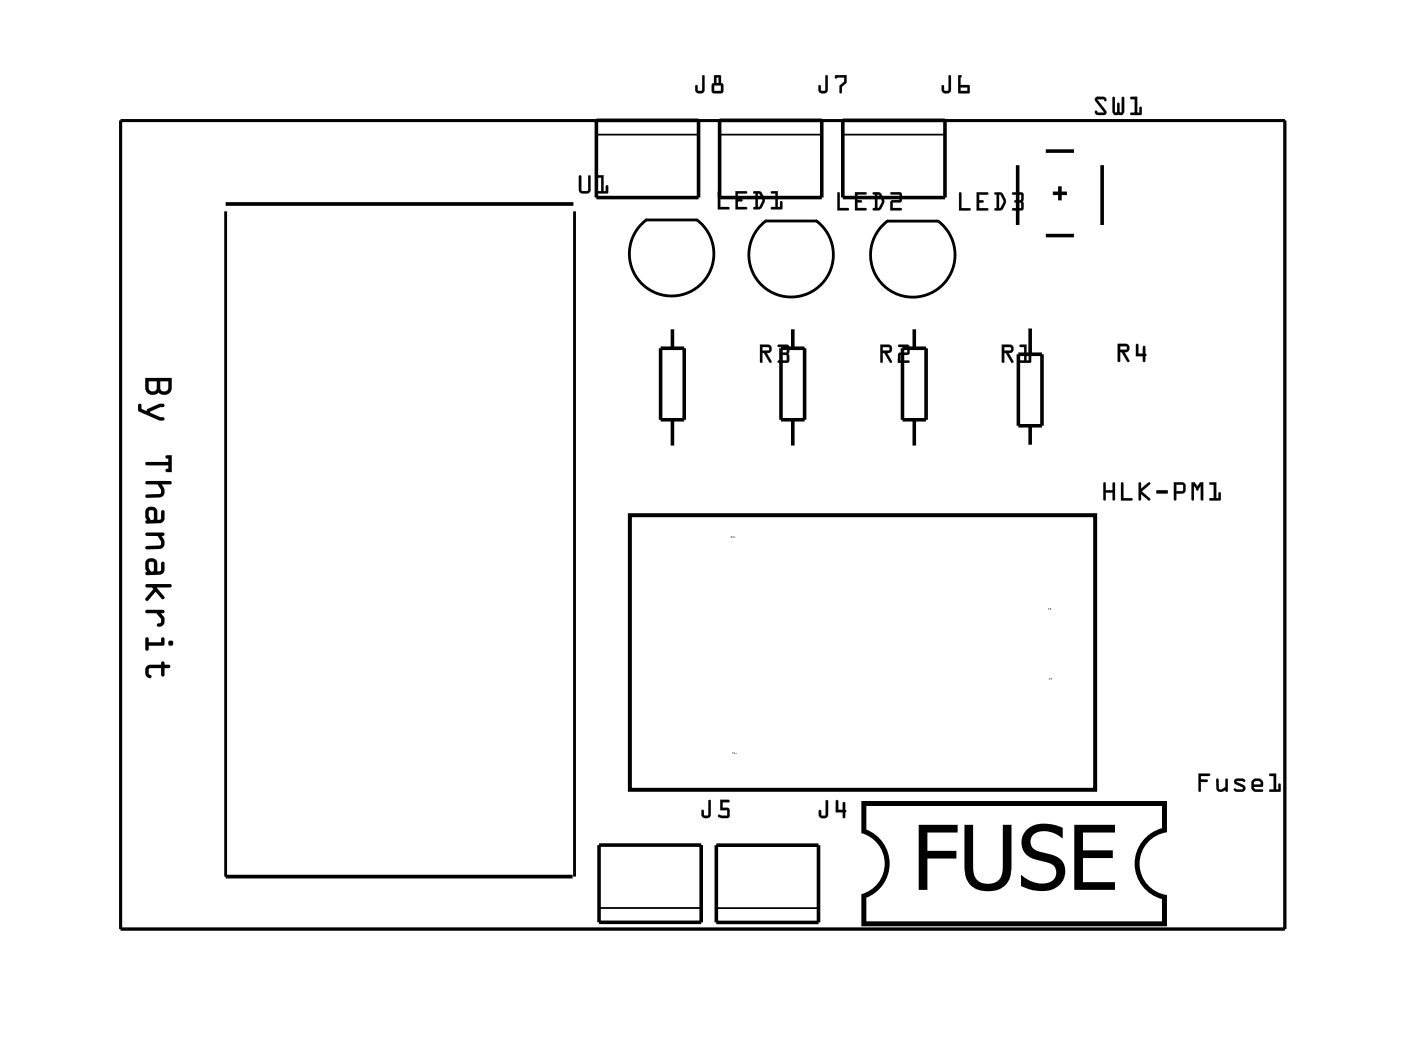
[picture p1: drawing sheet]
<svg xmlns="http://www.w3.org/2000/svg" width="99mm" height="74mm" viewBox="0 0 99 74" stroke-linecap="round" stroke-linejoin="round" font-family="sans-serif">
<path d="M8.6 8.6h82.6v57.4h-82.6zM45.5 16l.4-.4h3.6a3 3 0 0 1 .5 4.3 3 3 0 0 1-4.3 .4 3 3 0 0 1-.2-4.3zM54 16.1l.4-.4h3.6a3 3 0 0 1 .5 4.3 3 3 0 0 1-4.3 .4 3 3 0 0 1-.2-4.3zM63 15.7a3 3 0 0 0-.4 4.4 3 3 0 0 0 4.4 0 3 3 0 0 0-.4-4.4h-3.6" fill="none" stroke="#000" stroke-width=".2"/>
<g fill="#000">
<path d="M41.1 12.5v.7a.4 .4 0 0 0 .1 .5 .4 .4 0 0 0 .5 0l.2-.1v-1.1v-.1l-.1 .1-.1 1-.3 .1-.1-.1v-1zM42.4 12.5v.1h.3v1h-.3v.1h.7v-.5h-.1v.4h-.1v-1.2z"/>
<path d="M41.1 12.5v1l.2 .2a.44 .44 0 0 0 .6-.2v-1h-.1v1l-.4 .1-.1-.1v-1zM41.1 12.5h.2v1l.1 .1 .4-.1v-1h.1v1l-.1 .2h-.5l-.2-.1zM42.4 12.5v.1h.3v1h-.3v.1h.7v-.5h-.1v.4h-.2l.1-1.2zM42.4 12.5l.5-.1v1.2h.1v-.4h.2l-.1 .5h-.7v-.1h.3v-1h-.3z"/>
<path d="M49.9 5.4l-.1 1h-.2l-.1-.3-.1-.1a.35 .35 0 0 0 .1 .6 .35 .35 0 0 0 .5-.3v-.9zM50.7 5.4v.5l-.2 .1 .1 .5 .1 .1h.6l.1-.1v-.5l-.2-.1v-.5zM50.9 5.5h.1v.4h-.1zM50.7 6.1h.5v.4h-.5z"/>
<path d="M49.9 5.4l-.1 1h-.2l-.1-.3-.1-.1v.1v.4l.2 .1h.3l.1-.2v-1l-.1-.1zM49.9 5.4h.1v1a.37 .37 0 0 1-.5 .2 .37 .37 0 0 1-.1-.5h.1l.1 .4 .3-.1zM50.7 5.4v.5l-.2 .1 .1 .6h.7l.1-.1v-.5l-.2-.1v-.5zM50.7 5.4h.5v.5l.2 .1v.5l-.1 .1h-.6l-.2-.1v-.5l.2-.1zM50.9 5.5h.1v.4h-.1zM50.9 5.5v.4h.1v-.4zM50.7 6.1h.5v.4h-.5zM50.7 6.1v.4h.5v-.4z"/>
<path d="M51 13.6v1.3h.8l-.1-.2h-.6v-1.1zM52.2 13.6v1.3h.8v-.2h-.6v-.4h.3v-.1v-.1h-.3v-.4h.6v-.1zM53.5 13.6v.1h.1v1h-.1v.2l.6-.1 .2-.5v-.2a.54 .54 0 0 0-.7-.5zM53.8 13.7l.1 .1 .2 .4-.2 .5h-.1zM54.8 13.6v.1h.3v1h-.3v.1l.7 .1v-.6h-.1v.4h-.2v-1.1z"/>
<path d="M51 13.6v1.3h.7l.1-.1-.1-.1h-.6l.1-1.1h-.2h.1zM51 13.6h.2l-.1 1.1h.6l.1 .2h-.8v-1.3zM52.2 13.6v1.3h.8l.1-.1-.1-.1h-.6v-.4l.3-.1-.3-.1v-.4h.6v-.1zM52.2 13.6h.8v.2l-.6-.1v.4h.3v.1v.1h-.3v.4h.6v.2h-.8zM53.5 13.6v.1h.2v1l-.2 .1 .1 .1 .4-.1 .3-.4v-.3l-.3-.5zM53.5 13.6h.5l.3 .5v.3l-.3 .5-.5-.1v-.1h.1v-1h-.1zM53.8 13.7l.1 .1 .2 .4-.2 .5h-.1zM53.8 13.7v1h.1l.2-.5-.2-.4zM54.7 13.6l.1 .1h.3v1h-.3v.1l.7 .1v-.6h-.1v.4h-.2v-1.1zM54.8 13.6h.4v1.1h.2v-.4h.1v.6l-.8-.1 .1-.1h.3v-1l-.3 .1z"/>
<path d="M58.6 5.4v1h-.3v-.3l-.1-.1a.35 .35 0 0 0 .1 .6 .35 .35 0 0 0 .5-.3v-.9zM59.3 5.4a.1 .1 0 0 0 0 .1 .1 .1 0 0 0 .2 0h.4a.38 .38 0 0 1-.2 .5l-.1 .6h.1h.1a.71 .71 0 0 1 .3-.7v-.6z"/>
<path d="M58.6 5.4v1h-.3v-.3l-.1-.1-.1 .1 .1 .4 .1 .1h.3l.2-.2v-1l-.1-.1zM58.6 5.4h.2v1a.37 .37 0 0 1-.5 .2 .37 .37 0 0 1-.2-.5h.2v.4l.3-.1zM59.3 5.4l.1 .2v-.1h.6v.3l-.4 .3v.5h.1l.1-.4 .3-.3v-.6zM59.3 5.4l.8-.1v.6l-.3 .3-.1 .4h-.1v-.5l.3-.3v-.3h-.4l-.1 .1-.1-.1z"/>
<path d="M59.5 13.7v1.2h.7v-.1h-.6v-1.1zM60.7 13.7v1.2h.8v-.1h-.6v-.4h.3v-.1v-.1h-.3v-.4h.6v-.1zM62 13.7v.1h.1v1h-.1v.1h.5l.3-.5v-.2a.54 .54 0 0 0-.7-.5zM62.3 13.8h.1l.2 .5-.2 .5h-.1zM63.3 13.7v.1h.6v.4l-.6 .1-.1 .6h.8v-.1h-.6v-.4h.5a.34 .34 0 0 0 .1-.5 .2 .2 0 0 0-.2-.2z"/>
<path d="M59.5 13.7v1.2h.7h.1l-.1-.1h-.6v-1.1h-.1l.1-.1zM59.5 13.7h.1v1.1h.6v.1l-.7 .1v-1.3zM60.7 13.7v1.2h.8v-.1h-.6v-.4l.3-.1-.3-.1v-.4h.6v-.1zM60.7 13.6l.8 .1v.1h-.6v.4h.3v.1v.1h-.3v.4h.6v.1l-.8 .1zM62 13.7v.1h.1v1l-.1 .1h.5l.3-.5v-.2l-.3-.5zM62 13.7h.5l.3 .5v.3l-.3 .4h-.5v-.1h.1v-1h-.1zM62.3 13.8h.1l.2 .5-.2 .5h-.1zM62.3 13.8v1l.1-.1 .2-.4-.2-.4zM63.2 13.7l.1 .1h.6v.4l-.6 .1-.1 .6h.8v-.1h-.6v-.4l.6-.1v-.5l-.1-.1zM63.2 13.7l.7-.1 .1 .1v.6l-.6 .1v.4h.6v.1l-.8 .1 .1-.7 .6-.1v-.4h-.6z"/>
<path d="M67.4 5.4l-.1 1h-.2l-.1-.3-.1-.1a.35 .35 0 0 0 .1 .6 .35 .35 0 0 0 .5-.3v-.9zM68.1 5.4l-.1 1.2h.8l.1-.5-.7-.1v-.5l.1-.1zM68.2 6.2h.5v.3h-.5z"/>
<path d="M67.4 5.4l-.1 1h-.2l-.1-.3-.1-.1v.1v.4l.2 .1h.3l.1-.2v-1l-.1-.1zM67.4 5.4h.1v1a.37 .37 0 0 1-.5 .2 .37 .37 0 0 1-.1-.5h.1l.1 .4 .3-.1zM68.1 5.4l-.1 1.2h.8v-.5l-.6-.1v-.5l.1-.1-.1-.1zM68.1 5.4h.2l-.1 .1v.5l.7 .1-.1 .5h-.8zM68.2 6.2h.5v.3h-.5zM68.2 6.2v.3h.5v-.3z"/>
<path d="M68.1 13.7v1.3l.8-.1v-.1h-.6v-1.1zM69.4 13.7v1.3l.7-.1v-.1h-.6v-.4h.3v-.1v-.1h-.3v-.4h.6l.1-.1zM70.6 13.7v.1h.2v1h-.2l.1 .1h.5l.2-.5v-.2a.54 .54 0 0 0-.7-.5zM70.9 13.8l.2 .1 .2 .4-.3 .5h-.1zM71.9 13.7v.1h.6v.4h-.4l-.1 .1 .1 .1h.4v.4h-.6v.1v.1h.3a.34 .34 0 0 0 .5-.2l-.1-.5 .1-.1a.37 .37 0 0 0-.2-.5z"/>
<path d="M68.1 13.7v1.3h.8v-.1l-.1-.1h-.5v-1.1h-.1zM68.1 13.7h.2v1.1h.6v.1l-.8 .1v-1.3h.1zM69.4 13.7v1.3h.7l.1-.1-.1-.1h-.6v-.4l.3-.1-.3-.1v-.4h.6l.1-.1zM69.3 13.7h.9l-.1 .1h-.6v.4h.3l.1 .1-.1 .1h-.3v.4h.6v.1l-.8 .1zM70.6 13.7v.1h.2v1l-.2 .1 .1 .1 .4-.1 .3-.4v-.3l-.3-.5zM70.6 13.7h.5l.3 .5v.3l-.3 .4h-.5v-.1h.2v-1h-.2zM70.9 13.8l.2 .1 .2 .4-.3 .5h-.1zM70.9 13.8v1l.2-.1 .2-.4-.2-.4zM71.9 13.7v.1h.6v.4l-.5 .1 .5 .1v.4h-.6v.1h.7v-1.2zM71.9 13.7h.6l.2 .1-.1 .5 .1 .5-.1 .1h-.7v-.1h.6v-.4h-.4l-.1-.1 .1-.1h.4v-.4h-.6z"/>
<path d="M77.8 7a.56 .56 0 0 0 .3 .6l.3 .4h-.4l-.2-.1a.24 .24 0 0 0 .1 .3 .24 .24 0 0 0 .3 0 .25 .25 0 0 0 .3-.1 .25 .25 0 0 0-.1-.3l-.5-.7 .5-.1 .1 .2a.19 .19 0 0 0 0-.3 .19 .19 0 0 0-.2 0zM79 6.9v1.1l.1 .2h.6l.1-.2v-1.1h-.1v1l-.1 .1-.1-.1v-.5l-.1-.1-.1 .7-.1-.1v-1zM80.3 6.9v.1h.3v1h-.3v.1l.7 .1v-.6h-.1v.4h-.2v-1.1z"/>
<path d="M77.8 7v.2l.6 .8h-.4l-.2-.1v.2h.7v-.2l-.6-.8 .5-.1 .1 .2v-.3h-.6h.1zM77.8 7l.1-.1h-.1h.6l.2 .1v.1l-.1 .1-.1-.2-.5 .1 .6 .8v.2l-.6 .1-.1-.2v-.1l.2 .1h.4l-.6-.8zM79 6.9v1.1l.1 .2h.6l.1-.2v-1.1h-.1v1l-.1 .1-.1-.1v-.6h-.1l-.1 .7-.1-.1v-1h-.1zM79 6.9h.2v1.1l.1-.1v-.5l.1-.1 .1 .1v.5l.1 .1 .1-.1v-1h.1v1.1l-.1 .2h-.6l-.1-.2zM80.3 6.9v.1h.3v1h-.3v.1l.7 .1v-.6h-.1v.4h-.2v-1.1zM80.3 6.9h.5l-.1 1.1h.2v-.4h.1v.6l-.7-.1v-.1h.3v-1l-.3 .1z"/>
<path d="M10.3 26.8v.6a.57 .57 0 0 0 .3 .6 .57 .57 0 0 0 .7-.1 .55 .55 0 0 0 .9-.3v-.8zM11.4 27.1h.6v.5a.3 .3 0 0 1-.3 .2 .3 .3 0 0 1-.3-.2zM10.6 27.1h.5v.5a.3 .3 0 0 1-.3 .2 .3 .3 0 0 1-.2-.2zM9.9 28.7l-.1 .1a.33 .33 0 0 0 .2 .5l1.5 .6a.14 .14 0 0 0 .2-.1 .14 .14 0 0 0-.2-.2l-.8-.3v-.1l.8-.3a.14 .14 0 0 0 .2-.1 .14 .14 0 0 0-.2-.1l-1 .3-.1 .2a.36 .36 0 0 1-.4-.4zM10.4 32.8v.3h1.6v.2a.16 .16 0 0 0-.3 .1 .13 .13 0 0 0 .2 .1h.3v-1.2h-.3a.14 .14 0 0 0-.2 .2 .16 .16 0 0 0 .3 .1v.2zM10.4 34.2v.2h.8l.2 .4a.19 .19 0 0 1 0 .2 .19 .19 0 0 1-.2 .1l-.9 .1v.1l.2 .1a1.26 1.26 0 0 0 1.1-.3l.1-.4-.2-.3h.6l.1-.1-.1-.1zM10.4 36.1a.72 .72 0 0 0 0 .8 .12 .12 0 0 0-.1 .2 .12 .12 0 0 0 .2 .1h.5a.57 .57 0 0 0 .6-.3 .57 .57 0 0 0 0-.7l-.2 .1v.5l-.2 .1a.76 .76 0 0 0-.2-.9h-.4zM10.6 36.3l.2-.1 .1 .1v.6a.15 .15 0 0 1-.1 0 .15 .15 0 0 1-.2-.1v-.1zM10.4 37.9v.2h.8l.2 .4a.19 .19 0 0 1 0 .2 .19 .19 0 0 1-.2 .1h-.7a.12 .12 0 0 0-.2 .1 .12 .12 0 0 0 .1 .1h.1a1.26 1.26 0 0 0 1.1-.2l.1-.4-.2-.3 .2-.1-.1-.2zM10.4 39.8a.72 .72 0 0 0 0 .8 .12 .12 0 0 0-.1 .2 .12 .12 0 0 0 .2 .1l.5-.1a.57 .57 0 0 0 .6-.2 .57 .57 0 0 0 0-.7l-.2 .1v.5l-.2 .1a.76 .76 0 0 0-.2-.9h-.4zM10.6 39.9h.2l.1 .1v.5a.15 .15 0 0 1-.1 .1 .15 .15 0 0 1-.2-.1v-.2zM10.4 41.5v.2h.4l.1 .1a1.15 1.15 0 0 0-.5 .8 .23 .23 0 0 0 .3-.2l.4-.4 .1 .2a.49 .49 0 0 0 .4 .3l.1-.1-.6-.7h1l.1-.1v-.1zM10.4 43.3l-.1 .2 .1 .1a.72 .72 0 0 1 1 .6 .19 .19 0 0 0-.2 .1 .19 .19 0 0 0 0 .2 .48 .48 0 0 0 .5-.3 .48 .48 0 0 0-.2-.6h-.1a.15 .15 0 0 0 .2-.1 .15 .15 0 0 0 0-.2zM10.4 45.3l-.1 .8 .1 .1 .2-.1v-.2h1l.1-.2a.26 .26 0 0 0-.2-.4l-.1 .3h-.8l-.1-.3zM11.9 45.7a.2 .2 0 0 0 .4 0 .2 .2 0 0 0-.4 0zM10.4 47.3a.51 .51 0 0 0 .3 .9l.1-.1-.1-.2a.26 .26 0 0 1-.1-.3l.1-.1h.7v.5l.2 .1 .1-.1v-.5h.2a.14 .14 0 0 0 .2-.2 .12 .12 0 0 0-.2-.1h-.2a.14 .14 0 0 0-.1-.2 .14 .14 0 0 0-.2 .1v.1h-.8z"/>
<path d="M10.3 26.8v.8l.3 .4h.4l.3-.1 .1 .1h.4l.3-.2 .1-1zM10.3 26.8h1.9v.8l-.2 .4a.61 .61 0 0 1-.7-.1l-.2 .1h-.4a.49 .49 0 0 1-.4-.4zM11.4 27.1h.6v.5l-.1 .2h-.3l-.2-.1zM11.4 27.1v.6l.2 .1 .3-.1 .1-.1v-.5zM10.6 27.1h.5v.5l-.1 .2h-.2l-.2-.1zM10.6 27.1v.6l.2 .1 .2-.1 .1-.1v-.5zM9.9 28.7v.5l1.6 .7a.14 .14 0 0 0 .2-.1 .14 .14 0 0 0-.2-.2l-.8-.3v-.1l.7-.3h.2v-.2h-.3l-.8 .3-.1 .2-.4-.2v-.2zM9.9 28.7l.1 .1v.2l.4 .2 .1-.2 .8-.3h.3v.2h-.2l-.7 .3v.1l.7 .3h.2l.1 .2-.4 .1-1.4-.7zM10.4 32.8v.3h1.6v.2h-.2v.2h.4v-1.2l-.4 .1v.1l.2 .1v.2zM10.4 32.8h1.6v-.2l-.2-.1v-.1l.4-.1v1.2h-.4v-.2h.2v-.2h-1.6zM10.4 34.2v.2h.8l.2 .4-.1 .3h-.9l-.1 .1 .1 .2 1.1-.1 .1-.2 .1-.2-.2-.5h.6l.1-.1-.1-.1zM10.4 34.2h1.8l-.1 .2h-.6l.2 .3a.46 .46 0 0 1-.6 .6h-.8l.1-.2h.9l.1-.1v-.2l-.2-.4h-.8zM10.4 36.1l-.1 .2v.4l.1 .2-.1 .1v.2h1.1a.64 .64 0 0 0 .3-.9l-.1-.1-.1 .1-.1 .5-.2 .1v-.6l-.1-.2-.4-.1zM10.4 36.1l.2-.1h.4a.76 .76 0 0 1 .2 .9l.2-.1v-.5l.2-.1 .1 .1v.6a.56 .56 0 0 1-.7 .3h-.6a.12 .12 0 0 1-.1-.1 .12 .12 0 0 1 .1-.2l-.1-.2v-.4zM10.6 36.3l.2-.1 .1 .1v.5l-.1 .1h-.1l-.1-.2zM10.6 36.3v.4l.1 .2h.1l.1-.1v-.5l-.1-.1zM10.4 37.9v.2h.8l.2 .4-.1 .2-.9 .1-.1 .1 .1 .1h1l.2-.1 .1-.4-.2-.4 .2-.1-.1-.1zM10.4 37.9l1.2-.1 .1 .2-.2 .1 .2 .3a.46 .46 0 0 1-.6 .6h-.8l.1-.2 .9-.1h.1v-.2l-.2-.4h-.8zM10.4 39.8l-.1 .2v.4l.1 .2-.1 .1v.1h1.1a.64 .64 0 0 0 .3-.8l-.1-.1h-.1l-.1 .6-.2 .1v-.6l-.1-.2-.4-.1zM10.4 39.8l.2-.1h.4a.76 .76 0 0 1 .2 .9l.2-.1v-.5l.2-.1 .1 .1v.5a.56 .56 0 0 1-.7 .3l-.6 .1a.12 .12 0 0 1-.1-.2 .12 .12 0 0 1 .1-.1l-.1-.2v-.4zM10.6 39.9h.2l.1 .1v.5l-.1 .1h-.1l-.1-.3zM10.6 39.9v.4l.1 .3h.1l.1-.1v-.5l-.1-.1zM10.4 41.5v.2h.4l.1 .1-.6 .7 .1 .2 .7-.7 .4 .5h.1l.1-.1-.6-.7h1l.1-.1-.1-.1zM10.4 41.5h1.7l.1 .1-.1 .1h-1l.6 .8a.14 .14 0 0 1-.2 .1 .14 .14 0 0 1-.1-.1l-.3-.5-.6 .6h-.1a1.15 1.15 0 0 1 .5-.8l-.1-.1h-.4zM10.4 43.4v.1l.7 .1 .3 .4v.2l-.3 .2 .1 .1h.2a.58 .58 0 0 0 .3-.7l-.3-.2 .3-.1-.1-.2zM10.4 43.3h1.2l.1 .2-.3 .1 .3 .3v.3a.28 .28 0 0 1-.2 .3 .28 .28 0 0 1-.4-.1l.3-.2v-.2l-.3-.4h-.7zM10.4 45.3l-.1 .8 .1 .1 .2-.1v-.2h1l.1-.1v-.4l-.1-.1-.2 .1v.2h-.8l-.1-.3zM10.4 45.3h.1l.1 .3h.8v-.2a.14 .14 0 0 1 .2-.1 .14 .14 0 0 1 .1 .2l-.1 .4h-1v.2l-.2 .1-.1-.1zM11.9 45.7a.2 .2 0 0 0 .4 0 .2 .2 0 0 0-.4 0zM11.9 45.7a.2 .2 0 0 1 .4 0 .2 .2 0 0 1-.4 0zM10.4 47.3l-.1 .2v.4l.1 .2 .2 .1 .2-.1-.2-.3v-.3h.8v.5l.2 .1 .1-.1v-.5l.3-.1 .1-.1-.1-.1h-.3v-.1l-.1-.1-.2 .1v.1h-.8zM10.4 47.3l.2-.1h.8v-.1l.2-.1 .1 .1v.1l.4 .1-.1 .1-.3 .1v.5l-.1 .1-.2-.1v-.5h-.8v.3l.1 .2a.16 .16 0 0 1-.1 .2 .16 .16 0 0 1-.2-.1l-.1-.3v-.3z"/>
<path d="M52.2 38.1v.1zM52.1 38.2a.05 .05 0 0 1 .1 0 .05 .05 0 0 1-.1 0zM52.1 38.1l-.1 .1 .1-.1v.1zM52.1 38.1v.1v-.1l-.1 .1zM51.9 38.1a.05 .05 0 0 0 .1 0 .05 .05 0 0 0-.1 0zM51.9 38.1a.05 .05 0 0 1 .1 0 .05 .05 0 0 1-.1 0zM51.9 38.1a.05 .05 0 0 1 .1 0 .05 .05 0 0 1-.1 0zM51.9 38.1a.05 .05 0 0 0 .1 0 .05 .05 0 0 0-.1 0z"/>
<path d="M52.1 38.1a.05 .05 0 0 0 .1 0 .05 .05 0 0 0-.1 0zM52.1 38.1l-.1 .1 .1-.1v.1zM51.9 38.1a.05 .05 0 0 0 .1 0 .05 .05 0 0 0-.1 0zM51.9 38.1a.05 .05 0 0 1 .1 0 .05 .05 0 0 1-.1 0z"/>
<path d="M54 24.5v1.3l.1-.1v-.6h.1l.4 .6h.2l-.4-.6a.3 .3 0 0 0 .4-.3 .3 .3 0 0 0-.3-.3zM54.1 24.6l.5 .1v.1l-.5 .1zM55.3 24.5v.1h.6v.4h-.5v.1v.1h.5v.4h-.6l-.1 .1 .1 .1h.3a.34 .34 0 0 0 .4-.2v-.5v-.1a.37 .37 0 0 0-.1-.5z"/>
<path d="M54 24.5v1.3l.1-.1v-.6h.2l.3 .6h.2l-.4-.6a.29 .29 0 0 0 .4-.3 .29 .29 0 0 0-.3-.3zM54 24.5h.6l.2 .1v.3l-.4 .2 .4 .6v.1l-.2-.1-.4-.6h-.1v.6h-.1zM54.1 24.6h.5v.2l-.5 .1zM54.1 24.6v.3l.5-.1v-.2zM55.2 24.5l.1 .1h.6v.4l-.5 .1 .5 .1v.4h-.6l-.1 .1h.8v-1.2zM55.2 24.5h.7l.1 .1v.5l.1 .5-.1 .2-.8-.1 .1-.1h.6l-.1-.4h-.4v-.1v-.1h.4l.1-.4-.6 .1z"/>
<path d="M62.5 24.5l.1 1.3 .1-.1v-.6h.1l.4 .6h.1l-.3-.6a.3 .3 0 0 0 .3-.3 .3 .3 0 0 0-.3-.3zM62.7 24.6l.4 .1 .1 .1-.5 .1zM63.8 24.5v.1h.6v.4l-.6 .1v.7h.7v-.2h-.6v-.4h.5a.34 .34 0 0 0 .2-.5 .2 .2 0 0 0-.3-.2z"/>
<path d="M62.5 24.5l.1 1.3 .1-.1v-.6h.1l.4 .6h.1l-.3-.6a.29 .29 0 0 0 .3-.3 .29 .29 0 0 0-.3-.3zM62.5 24.5h.6l.2 .1v.3l-.3 .2 .3 .6v.1l-.1-.1-.4-.6h-.1v.6h-.2zM62.7 24.6h.4l.1 .2-.5 .1zM62.7 24.6v.3l.5-.1-.1-.2zM63.8 24.5v.1h.6v.5h-.6v.7h.7l.1-.1-.1-.1h-.6v-.4h.6l.1-.6-.2-.1zM63.8 24.5h.7l.1 .1-.1 .6h-.6v.4h.6l.1 .2h-.8v-.7l.6-.1v-.4l-.6 .1z"/>
<path d="M71.1 24.5l.1 1.3 .1-.1v-.6h.1l.4 .6h.1l-.3-.6a.3 .3 0 0 0 .4-.3 .3 .3 0 0 0-.4-.3zM71.3 24.6l.4 .1 .1 .1-.5 .1zM72.4 24.5l.1 .1h.2v1h-.2l-.1 .1 .8 .1v-.6h-.1v.4h-.2v-1.1z"/>
<path d="M71.1 24.5l.1 1.3 .1-.1v-.6h.1l.4 .6h.1l-.3-.6a.29 .29 0 0 0 .4-.3 .29 .29 0 0 0-.4-.3zM71.1 24.5h.7l.2 .1-.1 .3-.3 .2 .4 .6-.1 .1-.1-.1-.4-.6h-.1v.6h-.2zM71.3 24.6h.4l.1 .2-.5 .1zM71.3 24.6v.3l.5-.1-.1-.2zM72.4 24.5l.1 .1h.2v1h-.2l-.1 .1 .8 .1v-.6h-.1v.4h-.2v-1.1zM72.4 24.5h.5v1.1h.2l-.1-.4h.2v.6l-.8-.1 .1-.1h.2v-1l-.2 .1z"/>
<path d="M78.4 34.3v1.2h.1v-.5h.5v.5h.1l.1-1.2h-.2v.5h-.5v-.5zM79.6 34.3v1.2h.8v-.1h-.6v-1.1zM80.9 34.3v1.2h.1v-.4l.6 .4 .1-.1-.6-.5 .6-.6h-.2l-.5 .4v-.4zM82.1 34.8l.1 .3h.7v-.1v-.2zM83.4 34.3v1.2h.1v-.4h.2a.39 .39 0 0 0 .5-.2 .39 .39 0 0 0 0-.4 .39 .39 0 0 0-.5-.2zM83.5 34.4h.5v.5h-.5zM84.6 34.3v1.2h.2v-1l.2 .3 .3-.3v1h.1v-1.2h-.2l-.2 .2-.2-.2zM85.9 34.3v.1h.3v1h-.3v.1h.7v-.5h-.1v.4h-.1v-1.1z"/>
<path d="M78.4 34.3v1.2h.1v-.5h.5v.5h.1l.1-1.2h-.2v.5h-.5v-.5zM78.4 34.3h.1v.5h.5v-.5h.2l-.1 1.2h-.1v-.5h-.5v.5h-.1zM79.6 34.3v1.2l.8 .1v-.1l-.1-.1h-.5v-1.1h-.1v-.1zM79.6 34.3h.2v1.1h.6v.1l-.8 .1v-1.3h.1zM80.9 34.3v1.2h.1v-.4l.5 .4h.2v-.1l-.6-.5 .6-.6h-.2l-.5 .4v-.4zM80.9 34.3h.1v.4l.5-.4a.1 .1 0 0 1 .2 0 .1 .1 0 0 1-.1 .1l-.5 .5 .6 .6h-.2l-.5-.4v.4l-.1 .1zM82.1 34.9v.1l.8 .1v-.1v-.2zM82.1 34.8h.8v.2v.1h-.7zM83.4 34.3v1.2l.1-.5h.6l.1-.5-.2-.2zM83.4 34.2l.6 .1a.49 .49 0 0 1 0 .8h-.5v.4h-.1zM83.5 34.4h.5v.5h-.5zM83.5 34.4v.5h.5v-.4zM84.6 34.3v1.2h.2v-1l.2 .3 .3-.3v1h.1v-1.2h-.2l-.2 .3-.2-.3zM84.6 34.2h.2l.2 .3 .2-.3h.2v1.3h-.1v-1l-.3 .4-.2-.4v1h-.2zM85.9 34.3v.1h.3v1h-.3v.1l.7 .1v-.6h-.1v.4h-.1v-1.1zM85.9 34.3l.5-.1v1.2h.1v-.4h.2l-.1 .5h-.7v-.1h.3v-1h-.3z"/>
<path d="M79.4 24.4v1.3h.1v-.7h.2l.3 .7h.2l-.4-.7a.3 .3 0 0 0 .4-.3 .3 .3 0 0 0-.3-.3zM79.5 24.6h.5v.2h-.5zM80.7 24.4v.9h.5v.4h.1l.1-.5-.1-.1v-.5h-.1v.5h-.4v-.6z"/>
<path d="M79.4 24.4v1.3h.1v-.7h.2l.3 .7h.2l-.4-.7a.29 .29 0 0 0 .4-.3 .29 .29 0 0 0-.3-.3zM79.4 24.4h.6l.2 .2v.3l-.4 .1 .4 .6v.1h-.2l-.3-.7h-.2v.7h-.1zM79.5 24.6h.5v.2l-.5 .1zM79.5 24.6v.2h.5v-.2zM80.7 24.5v.8h.5v.4h.1v-.4l.1-.1-.1-.1v-.5h-.1v.5h-.4v-.6v-.1zM80.7 24.4l.1 .1v.6h.4v-.5h.1v.5l.1 .1-.1 .1v.4h-.1v-.4h-.5z"/>
<path d="M50.3 56.8v1.1h-.3v-.3l-.1-.1a.35 .35 0 0 0 .1 .6 .35 .35 0 0 0 .5-.3v-.9zM51.1 56.8v.7h.5v.4h-.3a.12 .12 0 0 0-.2-.1 .12 .12 0 0 0-.1 .2 .12 .12 0 0 0 .2 .1h.5l.1-.1v-.5l-.1-.1h-.4v-.4h.4l.1-.1-.1-.1z"/>
<path d="M50.3 56.9v1h-.3v-.3l-.1-.1-.1 .1v.4l.2 .1h.3l.2-.2v-1l-.1-.1zM50.3 56.8l.2 .1v1a.37 .37 0 0 1-.5 .2 .37 .37 0 0 1-.2-.5h.2v.3h.3zM51.1 56.8v.7h.5v.4h-.5l-.1 .1 .2 .1h.5l.1-.1v-.5l-.1-.1h-.4v-.4h.4l.1-.1-.1-.1zM51.1 56.8h.7l-.1 .2h-.4v.4h.5v.6l-.1 .1-.7-.1a.1 .1 0 0 1 0-.1 .1 .1 0 0 1 .2 0h.4v-.4l-.5 .1z"/>
<path d="M52.2 53.5a.05 .05 0 0 1 .1 0 .05 .05 0 0 1-.1 0zM52.2 53.4l-.1 .2 .1-.1v.1zM52.2 53.4v.2v-.1l-.1 .1zM52 53.5a.05 .05 0 0 0 .1 0 .05 .05 0 0 0-.1 0zM52 53.5a.05 .05 0 0 1 .1 0 .05 .05 0 0 1-.1 0zM52 53.5a.05 .05 0 0 1 .1 0 .05 .05 0 0 1-.1 0zM52 53.5a.05 .05 0 0 0 .1 0 .05 .05 0 0 0-.1 0z"/>
<path d="M52.2 53.5a.05 .05 0 0 0 .1 0 .05 .05 0 0 0-.1 0zM52.2 53.4l-.1 .2 .1-.1v.1zM52 53.5a.05 .05 0 0 0 .1 0 .05 .05 0 0 0-.1 0zM52 53.5a.05 .05 0 0 1 .1 0 .05 .05 0 0 1-.1 0z"/>
<path d="M58.7 56.8l-.1 1.1h-.3v-.3l-.1-.1a.35 .35 0 0 0 .1 .6 .35 .35 0 0 0 .5-.3v-.9zM59.4 56.8v.9h.4v.3l.2 .1 .1-.5-.1-.1v-.5h-.1h-.1v.5h-.3v-.6z"/>
<path d="M58.6 56.9v1h-.3v-.3l-.1-.1-.1 .1 .1 .4 .2 .1h.2l.2-.2v-1l-.1-.1zM58.7 56.8l.1 .1v1a.37 .37 0 0 1-.5 .2 .37 .37 0 0 1-.2-.5h.2l.1 .3h.2zM59.4 56.9v.8h.5v.4h.1v-.4l.1-.1-.1-.1v-.5h-.2l.1 .5h-.4v-.6v-.1zM59.4 56.8l.1 .1v.6h.3v-.5h.1h.1v.5l.1 .1-.1 .1v.4h-.2v-.4h-.5z"/>
<path d="M65.2 58.6h2.8v.5h-2.1v1.3h2v.6h-2v2.2h-.7zM68.5 58.6h.6v2.9a1.08 1.08 0 0 0 1 1.3 1.08 1.08 0 0 0 1.1-1.3v-2.9h.6v2.9a1.62 1.62 0 0 1-2.1 1.8 1.52 1.52 0 0 1-1.2-1.8zM73 58.9a2.52 2.52 0 0 1 2.5-.1v.7a1.84 1.84 0 0 0-2.1-.3 .73 .73 0 0 0-.2 .8 .73 .73 0 0 0 .7 .5 2.98 2.98 0 0 1 1.5 .7 1.4 1.4 0 0 1 0 1.5 1.4 1.4 0 0 1-1.4 .6l-.8-.1-.7-.3v-.7a2 2 0 0 0 2.2 .3 .75 .75 0 0 0 .3-.8 .75 .75 0 0 0-.8-.5h-.2a1.49 1.49 0 0 1-1.5-1.4 1.2 1.2 0 0 1 .5-.9zM76.3 58.6h2.9v.5h-2.3v1.3h2.1v.5h-2.1v1.8h2.3v.5h-2.9z"/>
<path d="M65.2 58.6h2.8v.5h-2.1v1.3h2v.6h-2v2.2h-.7zM65.2 58.6v4.6h.7v-2.2h2v-.6h-2v-1.3h2.1v-.5zM68.5 58.6h.6v2.9a1.09 1.09 0 0 0 .6 1.2 1.09 1.09 0 0 0 1.3-.3l.2-.7v-3.1h.6v2.9a1.62 1.62 0 0 1-2.1 1.8 1.52 1.52 0 0 1-1.2-1.8zM68.5 58.6v3.2l.2 .7 .2 .4a2 2 0 0 0 2.5 0l.2-.4 .2-.7v-3.2h-.6v2.9a1.09 1.09 0 0 1-.6 1.2 1.09 1.09 0 0 1-1.3-.3l-.2-.7v-3.1zM73 58.9a2.58 2.58 0 0 1 2.5-.1l-.1 .7a1.79 1.79 0 0 0-2-.3 .7 .7 0 0 0-.2 .8 .7 .7 0 0 0 .6 .5h.1a2.98 2.98 0 0 1 1.5 .7 1.4 1.4 0 0 1 0 1.5 1.4 1.4 0 0 1-1.4 .6 3.3 3.3 0 0 1-1.5-.4v-.7a1.95 1.95 0 0 0 2.2 .3 .75 .75 0 0 0 .3-.8 .75 .75 0 0 0-.8-.5h-.2a1.5 1.5 0 0 1-1.5-1.4 1.2 1.2 0 0 1 .5-.9zM73 58.9a1.26 1.26 0 0 0-.2 1.8l.5 .3 1.1 .3a.74 .74 0 0 1 .6 .8 .74 .74 0 0 1-.7 .6 2.12 2.12 0 0 1-1.8-.5v.7a2.54 2.54 0 0 0 2.7 0 1.31 1.31 0 0 0 0-1.9l-.8-.4a1.78 1.78 0 0 1-1.2-.5 .77 .77 0 0 1 .2-.8 .77 .77 0 0 1 .7-.3l.8 .2 .6 .3v-.7a2.98 2.98 0 0 0-2-.2zM76.3 58.6h2.9v.5h-2.3v1.3h2.1v.5h-2.1v1.8h2.3v.5h-2.9zM76.3 58.6v4.6h2.9v-.5h-2.3v-1.8h2.1v-.5h-2.1v-1.3h2.3v-.5z"/>
<path d="M74.5 43.3a.06 .06 0 0 0 .1 0 .06 .06 0 0 0-.1 0zM74.5 43.2h.1v.1zM74.4 43.2l.1 .1zM74.4 43.2l.1 .1z"/>
<path d="M74.5 43.3a.1 .1 0 0 0 .2 0 .1 .1 0 0 0-.2 0zM74.4 43.2l.1 .1z"/>
<path d="M74.6 48.2a.06 .06 0 0 0 .1 0 .06 .06 0 0 0-.1 0zM74.6 48.2h.1l-.1 .1zM74.5 48.2v.1zM74.5 48.2v.1z"/>
<path d="M74.6 48.2a.07 .07 0 0 0 .1 0 .07 .07 0 0 0-.1 0zM74.5 48.2v.1z"/>
<path d="M61.5 57.2h21v1.6a2.6 2.6 0 0 0-1.9 2.5 2.6 2.6 0 0 0 1.9 2.6v1.5h-21v-1.6a2.6 2.6 0 0 0 1.7-2.5 2.6 2.6 0 0 0-1.7-2.4zM61.2 56.9v2.3a2.25 2.25 0 0 1 1.6 2.1 2.25 2.25 0 0 1-1.6 2.2v2.3h21.7v-2.2a2.25 2.25 0 0 1-2-2.3 2.25 2.25 0 0 1 2-2.2v-2.2z"/>
<path d="M85.1 54.9v1.3h.1h.1v-.7h.5l-.1-.1h-.4v-.3h.6v-.1v-.1zM86.4 55.3v.1a.7 .7 0 0 0 .2 .8l.4-.1a.09 .09 0 0 0 .1 .1 .09 .09 0 0 0 .1-.1l-.1-.8-.1 .1v.5l-.4 .2a.48 .48 0 0 1-.1-.6v-.2zM87.7 55.4v.3l.6 .3-.1 .1h-.4a.13 .13 0 0 0-.1-.1 .13 .13 0 0 0-.1 .2 .13 .13 0 0 0 .2 0 .42 .42 0 0 0 .6-.3l-.6-.4h.6a.18 .18 0 0 0-.2-.2zM88.9 55.4a.5 .5 0 0 0 .3 .8h.4l.1-.1h-.6l-.1-.2h.6a.41 .41 0 0 0-.1-.6 .41 .41 0 0 0-.6 .1zM89.1 55.5h.3l.1 .2h-.5zM90.1 55l.1 .1h.2v1h-.2l-.1 .1h.8v-.5h-.1v.4h-.2v-1.2z"/>
<path d="M85.1 54.9v1.3h.1h.1v-.7h.4h.1l-.1-.1h-.4v-.3h.6v-.1v-.1zM85.1 54.9h.8v.1v.1h-.6v.3h.4l.1 .1h-.1h-.4v.7h-.1h-.1zM86.4 55.3l.1 .9h.2l.3-.1 .1 .1h.1v-.9h-.2v.6l-.4 .2-.1-.1v-.6zM86.4 55.3l.1 .1 .1 .7 .4-.2v-.5l.2-.1v.9h-.1l-.1-.1-.2 .1a.31 .31 0 0 1-.4-.2zM87.7 55.4v.3l.6 .3-.1 .1-.5-.1-.1 .1 .2 .1h.6v-.2v-.2l-.6-.3h.4h.1l.1-.1-.6-.1zM87.7 55.4l.1-.1h.5l.1 .1v.1h-.2h-.4l.5 .3a.25 .25 0 0 1 .1 .2 .25 .25 0 0 1-.2 .2h-.5a.13 .13 0 0 1 0-.2 .13 .13 0 0 1 .2 .1h.3l.1-.1-.6-.3zM88.9 55.4v.4v.3l.2 .1h.6l-.1-.1h-.4l-.2-.2h.7l-.1-.5-.3-.1zM88.9 55.4l.4-.1 .3 .1 .1 .5h-.7l.2 .2h.4l.1 .1h-.6l-.2-.1v-.3zM89 55.5h.4l.1 .2h-.5zM89.1 55.6l-.1 .1h.5v-.2h-.1zM90.1 55l.1 .1h.3v1h-.3l-.1 .1h.8v-.5h-.1v.4h-.2v-1.2zM90.1 55l.5-.1v1.2h.2v-.4h.1v.5h-.8l.1-.1h.2v-1h-.2z"/>
</g>
<g fill="none" stroke="#000" stroke-width=".25">
<path d="M42.3 8.5h7.3v5.5h-7.3zM51.1 8.5h7.3v5.5h-7.3zM59.8 8.5h7.3v5.5h-7.3zM72.3 11.7v4.3M74.3 16.7h2M74.3 10.7h2M74.8 13.7h1M75.3 13.2v1M78.3 11.7v4.3M46.9 24.7h1.7v5.1h-1.7zM47.7 23.4v1.3M47.7 29.8v1.8"/>
<path d="M55.5 24.7h1.6v5.1h-1.6zM56.3 23.4v1.3M56.3 29.8v1.8M64.1 24.7h1.7v5.1h-1.7zM64.9 23.4v1.3M64.9 29.8v1.8M72.3 25.2h1.7v5h-1.7zM73.2 23.3v1.9M73.2 30.2v1.4M42.5 60h7.3v5.5h-7.3zM50.9 60h7.2v5.5h-7.2z"/>
</g>
<path d="M16 15v47.3h24.7M16 14.5h24.7M40.8 15v47.3" fill="none" stroke="#000" stroke-width=".23"/>
<path d="M42.3 9.6h7.3M51.1 9.6h7.3M59.8 9.6h7.3M42.5 64.5h7.3M50.9 64.5h7.2" fill="none" stroke="#000" stroke-width=".13"/>
<path d="M44.7 36.6h33.1v19.5h-33.1z" fill="none" stroke="#000" stroke-width=".28"/>
</svg>
